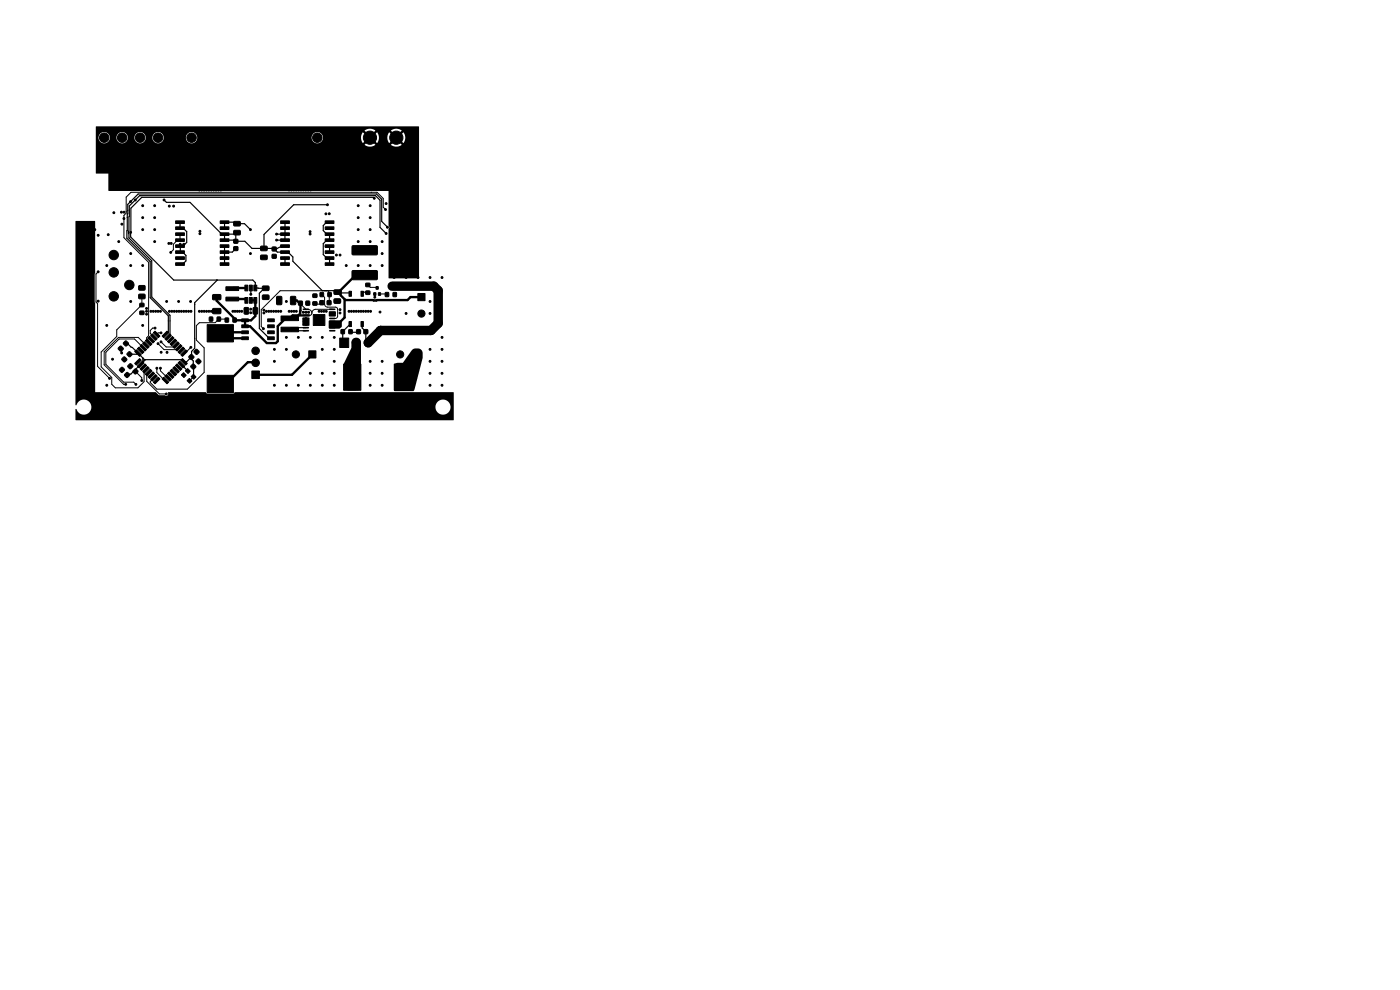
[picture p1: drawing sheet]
<svg xmlns="http://www.w3.org/2000/svg" width="297mm" height="210mm" viewBox="0 0 297 210" stroke-linecap="round" stroke-linejoin="round" font-family="sans-serif">
<g fill="#000" stroke="#000" stroke-width=".21">
<path d="M37.3 55.7h1.8v.6h-1.8zM37.3 54.5h1.8v.5h-1.8zM37.3 53.2h1.8v.6h-1.8zM37.3 51.9h1.8v.6h-1.8zM37.3 50.7h1.8v.5h-1.8zM37.3 49.4h1.8v.5h-1.8zM37.3 48.1h1.8v.6h-1.8zM37.3 46.9h1.8v.5h-1.8zM46.7 46.9h1.9v.5h-1.9zM46.7 48.1h1.9v.6h-1.9zM46.7 49.4h1.9v.5h-1.9zM46.7 50.7h1.9v.5h-1.9z"/>
<path d="M46.7 51.9h1.9v.6h-1.9zM46.7 53.2h1.9v.6h-1.9zM46.7 54.5h1.9v.5h-1.9zM46.7 55.7h1.9v.6h-1.9zM49.6 52.3h.8v.8h-.8zM49.6 50.8h.8v.8h-.8zM49.6 47h1.2l.2 .2v.6l-.2 .2-1.1-.1-.1-.2zM49.6 48.9h1.2l.2 .2v.6l-.2 .2-1.1-.1-.1-.2zM55.3 54.2l1.3-.1 .1 .2v.6l-.2 .2h-1.1l-.1-.3zM55.3 52.3l1.3-.1 .1 .2v.6l-.2 .2h-1.1l-.1-.3zM57.8 54h.8v.8h-.8zM57.8 52.4h.8v.8h-.8z"/>
<path d="M59.5 55.7h1.9v.6h-1.9zM59.5 54.5h1.9v.5h-1.9zM59.5 53.2h1.9v.6h-1.9zM59.5 51.9h1.9v.6h-1.9zM59.5 50.7h1.9v.5h-1.9zM59.5 49.4h1.9v.5h-1.9zM59.5 48.1h1.9v.6h-1.9zM59.5 46.9h1.9v.5h-1.9zM69 46.9h1.8v.5h-1.8zM69 48.1h1.8v.6h-1.8zM69 49.4h1.8v.5h-1.8zM69 50.7h1.8v.5h-1.8z"/>
<path d="M69 51.9h1.8v.6h-1.8zM69 53.2h1.8v.6h-1.8zM69 54.5h1.8v.5h-1.8zM69 55.7h1.8v.6h-1.8zM74.7 57.5l5.2-.1 .2 .2-.1 1.6-.2 .2-5-.1-.1-.2zM74.7 52.2l5.2-.1 .2 .3-.1 1.5-.2 .2h-5l-.1-.3zM25.4 78.3l.5-.4 .5 .5-.5 .6-.5-.4zM25.1 73.8l.6-.4 .5 .7-.7 .4-.4-.5zM26.2 75.7h.2l.5 .5-.4 .6-.7-.5zM26.5 72.4l.3-.1 .5 .5-.5 .6-.6-.5zM27.1 77.6l.6-.5 .5 .6-.6 .6-.5-.4zM27.3 74.6h.2l.5 .5-.4 .6-.7-.5z"/>
<path d="M28.2 78.6l.6-.4 .5 .6-.6 .6-.5-.4zM28.6 74.6l.3-.4 1.1 1-.4 .4zM28.6 77.1l1-1 .4 .3-1.1 1.1zM29.1 74l.4-.4 1 1.1-.3 .3zM29.7 64.4h.8v.6h-.8zM29.7 66h.8v.7h-.8zM29.1 77.7l1.1-1.1 .3 .4-1 1zM29.5 60.6h1.1l.2 .2v.6l-.3 .2h-.9l-.2-.3zM29.5 62.4h1.1l.2 .2v.6l-.3 .2h-.9l-.2-.2zM30.1 73.1l1 1-.4 .4-1-1.1zM30.7 77.2l.4 .4-1 1-.4-.4zM30.6 72.5l1.1 1-.4 .4-1-1z"/>
<path d="M31.3 77.8l.4 .3-1.1 1.1-.3-.4zM31.2 71.9l1 1.1-.3 .3-1.1-1zM31.9 78.3l.3 .4-1 1-.4-.3zM31.4 71.7l.4-.3 1 1-.4 .4zM32.4 78.9l.4 .3-1 1.1-.4-.4zM32 71.2l.3-.4 1.1 1-.4 .4zM33 79.5l.4 .3-1.1 1.1-.3-.4zM32.5 70.6l.4-.4 1 1.1-.3 .3zM34.4 71.3l1-1.1 .4 .4-1.1 1zM35 71.8l1-1 .4 .4-1.1 1zM36.6 71.4l.3 .3-1 1.1-.4-.4zM36.1 78.7l.3-.4 1.1 1.1-.4 .3z"/>
<path d="M37.1 71.9l.4 .4-1.1 1-.3-.3zM37 77.8l1.1 1-.4 .4-1.1-1.1zM37.7 72.5l.4 .4-1.1 1-.4-.4zM37.6 77.2l1 1-.3 .4-1.1-1zM38.3 73.1l.3 .3-1 1.1-.4-.4zM37.8 77l.3-.4 1.1 1.1-.4 .3zM37.8 74.7l1-1.1 .4 .4-1.1 1zM38.3 76.4l.4-.3 1 1-.3 .4zM38.3 75.2l1.1-1 .3 .4-1 1zM39.8 78.2l.6 .5-.5 .5-.6-.5zM40.4 75.2h.3l.4 .5-.4 .6-.6-.5zM40.5 77.6l.6-.4 .4 .7-.6 .4-.4-.5z"/>
<path d="M41.5 74.1h.3l.4 .5-.4 .6-.6-.5zM41.6 76.5l.6-.4 .4 .7-.6 .4-.4-.5zM44 68.9h5.5v3.6h-5.5zM44 79.6h5.5v3.7h-5.5zM44.4 67.3h.7v.8h-.7zM45.1 65.5l1.6-.1 .2 .3v.7l-.3 .2-1.4-.1-.1-.2zM45.1 62.5h1.6l.2 .2v.8l-.3 .1h-1.4l-.1-.2zM46.1 67.3h.7v.8h-.7zM47.9 60.8h2.7v.8h-2.7zM47.9 63h2.7v.8h-2.7zM47.8 67.5h.7v.8h-.7zM49.4 67.5h.7v.8h-.7z"/>
<path d="M52 60.5h.6v1.2h-.6zM52 63.1h.6v1.2h-.6zM51.3 71.5h1.4v.6h-1.4zM51.3 70.2h1.4v.6h-1.4zM51.3 68.9h1.4v.6h-1.4zM51.3 67.6h1.4v.6h-1.4zM51.8 65.3l.7-.1 .2 .2 .1 1-.2 .2-.6 .1-.2-.2zM52.9 60.5h.6v1.2h-.6zM52.9 63.1h.6v1.2h-.6zM53.9 60.5h.6v1.2h-.6zM53.9 63.1h.6v1.2h-.6zM53.7 65.3l.7-.1 .2 .2 .1 1-.2 .2-.6 .1-.2-.2z"/>
<path d="M53.4 78.7h1.6v1.6h-1.6zM55.7 60.7h1.2l.2 .2v.6l-.3 .2-1-.1-.2-.2zM55.7 62.6h1.2l.2 .2v.6l-.3 .2-1-.1-.2-.2zM56.8 67.6h1.4v.6h-1.4zM56.8 68.9h1.4v.6h-1.4zM56.8 70.2h1.4v.6h-1.4zM56.8 71.5h1.4v.6h-1.4zM58.7 62.9h.9l.2 .1v1.4l-.1 .2-.8 .1-.2-.2zM59.6 67h3.7v1h-3.7zM59.6 69.4h3.7v1h-3.7zM61.7 62.9h.8l.2 .1 .1 1.4-.2 .2-.7 .1-.3-.2zM63.4 63.9h.7v.8h-.7z"/>
<path d="M64.9 63.9h.8v.8h-.8zM66.5 66.7h2.4v2.3h-2.4zM65.5 74.4h1.5v1.5h-1.5zM66.4 62.4h.8v.7h-.8zM66.4 64h.8v.7h-.8zM67.9 63.8h.7v.8h-.7zM67.9 62.1h.7v.8h-.7zM69.4 63.8h.8v.8h-.8zM69.6 62.1h.7v.8h-.7zM70.9 61.5h1.2l.2 .2v.6l-.3 .2-1-.1-.2-.2zM70.9 63.4h1.2l.2 .2v.6l-.3 .2-1-.1-.2-.2zM72.1 71.7h1.9v2h-1.9z"/>
<path d="M72.4 69.9h.6v.9h-.6zM74 69.9h.7v.9h-.7zM74 61.8h.5v1.1h-.5zM74 68.2h.5v1.1h-.5zM75.7 69.9h.7v.9h-.7zM76.6 61.8h.5v1.1h-.5zM76.6 68.2h.5v1.1h-.5zM77.2 69.9h.8v.9h-.8zM77.6 61.7h.8v.7h-.8zM77.6 60.1h.8v.7h-.8zM79.3 62.1h.4v.5h-.4zM79.8 60.8h.4v.5h-.4z"/>
<path d="M80.3 62.1h.4v.5h-.4zM81.8 62.1h.6v.8h-.6zM83.4 62.1h.7v.8h-.7zM88.6 62.3h1.6v1.5h-1.6zM87.6 74.4h1.6v1.5h-1.6zM26.8 79h.3l.4 .5-.6 .6-.5-.5zM32.5 81.1l1.1-1.1 .3 .4-1 1zM34.4 80.4l.3-.4 1.1 1.1-.4 .3zM35.3 79.5l1.1 1-.4 .4-1-1.1zM35.9 78.9l1 1-.3 .4-1.1-1.1zM38.5 79.5l.4-.4 .6 .5-.5 .5zM40.2 80.3l.5 .5-.5 .5-.5-.5z"/>
<path d="M41 79.4l.6 .6-.5 .4-.6-.5zM72.9 77.2h3.7v5.6h-3.7zM83.6 77.2h3.7v5.6h-3.7z"/>
<circle cx="22.1" cy="29.2" r="1"/>
<circle cx="22.6" cy="36" r=".2"/>
<circle cx="25.9" cy="29.2" r="1"/>
<circle cx="27.7" cy="38.5" r=".2"/>
<circle cx="27.7" cy="36" r=".2"/>
<circle cx="27.7" cy="33.5" r=".2"/>
<circle cx="27.7" cy="30.9" r=".2"/>
<circle cx="27.7" cy="28.4" r=".2"/>
<circle cx="29.7" cy="29.2" r="1"/>
<circle cx="31.6" cy="38.6" r=".2"/>
<circle cx="31.6" cy="39.3" r=".2"/>
<circle cx="33.5" cy="29.2" r="1"/>
<circle cx="35.4" cy="28.4" r=".2"/>
<circle cx="35.4" cy="30.9" r=".2"/>
<circle cx="35.4" cy="36" r=".2"/>
<circle cx="35.4" cy="33.5" r=".2"/>
<circle cx="37.9" cy="36" r=".2"/>
<circle cx="37.9" cy="33.5" r=".2"/>
<circle cx="37.9" cy="30.9" r=".2"/>
<circle cx="37.9" cy="28.4" r=".2"/>
<circle cx="38.4" cy="39.3" r=".2"/>
<circle cx="38.4" cy="38.6" r=".2"/>
<circle cx="40.4" cy="30.9" r=".2"/>
<circle cx="40.4" cy="38.5" r=".2"/>
<circle cx="40.4" cy="36" r=".2"/>
<circle cx="40.4" cy="33.5" r=".2"/>
<circle cx="40.6" cy="29.2" r="1"/>
<circle cx="43" cy="36" r=".2"/>
<circle cx="43" cy="30.9" r=".2"/>
<circle cx="43" cy="33.5" r=".2"/>
<circle cx="43" cy="38.5" r=".2"/>
<circle cx="45.5" cy="38.5" r=".2"/>
<circle cx="45.5" cy="36" r=".2"/>
<circle cx="45.5" cy="33.5" r=".2"/>
<circle cx="48.1" cy="36" r=".2"/>
<circle cx="48.1" cy="38.5" r=".2"/>
<circle cx="48.1" cy="33.5" r=".2"/>
<circle cx="60.8" cy="36" r=".2"/>
<circle cx="60.8" cy="33.5" r=".2"/>
<circle cx="60.8" cy="38.5" r=".2"/>
<circle cx="63.3" cy="38.5" r=".2"/>
<circle cx="63.3" cy="36" r=".2"/>
<circle cx="63.3" cy="33.5" r=".2"/>
<circle cx="65.8" cy="36" r=".2"/>
<circle cx="65.8" cy="38.5" r=".2"/>
<circle cx="65.8" cy="30.9" r=".2"/>
<circle cx="65.8" cy="33.5" r=".2"/>
<circle cx="67.3" cy="29.2" r="1"/>
<circle cx="68.4" cy="30.9" r=".2"/>
<circle cx="68.4" cy="33.5" r=".2"/>
<circle cx="68.4" cy="38.5" r=".2"/>
<circle cx="68.4" cy="36" r=".2"/>
<circle cx="70.9" cy="30.9" r=".2"/>
<circle cx="70.9" cy="33.5" r=".2"/>
<circle cx="70.9" cy="28.4" r=".2"/>
<circle cx="70.9" cy="36" r=".2"/>
<circle cx="71.5" cy="38.4" r=".2"/>
<circle cx="71.5" cy="39.1" r=".2"/>
<circle cx="73.5" cy="30.9" r=".2"/>
<circle cx="73.5" cy="28.4" r=".2"/>
<circle cx="73.5" cy="33.5" r=".2"/>
<circle cx="73.5" cy="36" r=".2"/>
<circle cx="76" cy="33.5" r=".2"/>
<circle cx="76" cy="30.9" r=".2"/>
<circle cx="76" cy="36" r=".2"/>
<circle cx="76" cy="38.5" r=".2"/>
<circle cx="76" cy="28.4" r=".2"/>
<circle cx="78.5" cy="29.2" r="1.4"/>
<circle cx="78.5" cy="33.5" r=".2"/>
<circle cx="78.5" cy="36" r=".2"/>
<circle cx="78.5" cy="38.5" r=".2"/>
<circle cx="81.1" cy="30.9" r=".2"/>
<circle cx="81.1" cy="28.4" r=".2"/>
<circle cx="81.1" cy="33.5" r=".2"/>
<circle cx="81.1" cy="38.5" r=".2"/>
<circle cx="81.1" cy="36" r=".2"/>
<circle cx="83.6" cy="38.5" r=".2"/>
<circle cx="83.6" cy="36" r=".2"/>
<circle cx="83.6" cy="33.5" r=".2"/>
<circle cx="84.1" cy="29.2" r="1.4"/>
<circle cx="86.2" cy="36" r=".2"/>
<circle cx="86.2" cy="38.5" r=".2"/>
<circle cx="86.2" cy="30.9" r=".2"/>
<circle cx="86.2" cy="33.5" r=".2"/>
<circle cx="17.6" cy="51.2" r=".2"/>
<circle cx="17.6" cy="58.9" r=".2"/>
<circle cx="20.1" cy="48.7" r=".2"/>
<circle cx="20.8" cy="57.7" r=".2"/>
<circle cx="20.8" cy="49.9" r=".2"/>
<circle cx="22.6" cy="56.3" r=".2"/>
<circle cx="23" cy="49.8" r=".2"/>
<circle cx="24.1" cy="57.8" r="1"/>
<circle cx="24.1" cy="54.1" r="1"/>
<circle cx="24.2" cy="45.1" r=".2"/>
<circle cx="25.2" cy="51.2" r=".2"/>
<circle cx="25.8" cy="45" r=".2"/>
<circle cx="25.9" cy="47.5" r=".2"/>
<circle cx="26.3" cy="46.4" r=".2"/>
<circle cx="26.3" cy="45" r=".2"/>
<circle cx="27.7" cy="42.8" r=".2"/>
<circle cx="27.7" cy="49.3" r=".2"/>
<circle cx="27.7" cy="56.3" r=".2"/>
<circle cx="27.7" cy="53.8" r=".2"/>
<circle cx="28.7" cy="42.4" r=".2"/>
<circle cx="30.3" cy="43.6" r=".2"/>
<circle cx="30.3" cy="56.3" r=".2"/>
<circle cx="30.3" cy="46.2" r=".2"/>
<circle cx="30.3" cy="48.7" r=".2"/>
<circle cx="32.8" cy="43.6" r=".2"/>
<circle cx="32.8" cy="51.2" r=".2"/>
<circle cx="32.8" cy="46.2" r=".2"/>
<circle cx="32.8" cy="48.7" r=".2"/>
<circle cx="34.8" cy="42.4" r=".2"/>
<circle cx="35.8" cy="51.6" r=".2"/>
<circle cx="35.9" cy="43.7" r=".2"/>
<circle cx="36.2" cy="53.5" r=".2"/>
<circle cx="36.3" cy="51.6" r=".2"/>
<circle cx="36.8" cy="43.7" r=".2"/>
<circle cx="38.2" cy="51.8" r=".2"/>
<circle cx="39" cy="51.8" r=".2"/>
<circle cx="42.3" cy="40.3" r=".2"/>
<circle cx="42.4" cy="49.1" r=".2"/>
<circle cx="42.4" cy="49.6" r=".2"/>
<circle cx="42.8" cy="40.3" r=".2"/>
<circle cx="43.3" cy="40.3" r=".2"/>
<circle cx="43.8" cy="40.3" r=".2"/>
<circle cx="44.3" cy="40.3" r=".2"/>
<circle cx="44.8" cy="40.3" r=".2"/>
<circle cx="45.3" cy="40.3" r=".2"/>
<circle cx="45.8" cy="40.3" r=".2"/>
<circle cx="46.3" cy="40.3" r=".2"/>
<circle cx="46.9" cy="40.3" r=".2"/>
<circle cx="47.1" cy="54.7" r=".2"/>
<circle cx="48.1" cy="54.7" r=".2"/>
<circle cx="50" cy="52.7" r=".2"/>
<circle cx="53.1" cy="53.8" r=".2"/>
<circle cx="53.1" cy="48.7" r=".2"/>
<circle cx="56" cy="54.6" r=".2"/>
<circle cx="58.2" cy="54.4" r=".2"/>
<circle cx="58.7" cy="49.7" r=".2"/>
<circle cx="58.7" cy="50.9" r=".2"/>
<circle cx="60.4" cy="54.8" r=".2"/>
<circle cx="61.3" cy="40.3" r=".2"/>
<circle cx="61.8" cy="40.3" r=".2"/>
<circle cx="62.3" cy="40.3" r=".2"/>
<circle cx="62.8" cy="40.3" r=".2"/>
<circle cx="63.3" cy="40.3" r=".2"/>
<circle cx="63.9" cy="40.3" r=".2"/>
<circle cx="64.4" cy="40.3" r=".2"/>
<circle cx="64.9" cy="40.3" r=".2"/>
<circle cx="65.4" cy="40.3" r=".2"/>
<circle cx="65.8" cy="49.7" r=".2"/>
<circle cx="65.8" cy="49.1" r=".2"/>
<circle cx="65.9" cy="40.3" r=".2"/>
<circle cx="69.1" cy="45.4" r=".2"/>
<circle cx="69.2" cy="52.3" r=".2"/>
<circle cx="69.3" cy="54.7" r=".2"/>
<circle cx="69.5" cy="43.4" r=".2"/>
<circle cx="69.8" cy="54.7" r=".2"/>
<circle cx="69.8" cy="45.3" r=".2"/>
<circle cx="69.8" cy="52.3" r=".2"/>
<circle cx="71.4" cy="54.1" r=".2"/>
<circle cx="72.1" cy="54.1" r=".2"/>
<circle cx="73.5" cy="56.3" r=".2"/>
<circle cx="75.7" cy="53.1" r=".3"/>
<circle cx="76" cy="51.2" r=".2"/>
<circle cx="76" cy="46.2" r=".2"/>
<circle cx="76" cy="56.3" r=".2"/>
<circle cx="76" cy="43.6" r=".2"/>
<circle cx="76" cy="48.7" r=".2"/>
<circle cx="76.9" cy="53.1" r=".3"/>
<circle cx="78.2" cy="53.1" r=".3"/>
<circle cx="78.5" cy="51.2" r=".2"/>
<circle cx="78.5" cy="46.2" r=".2"/>
<circle cx="78.5" cy="56.3" r=".2"/>
<circle cx="78.5" cy="48.7" r=".2"/>
<circle cx="78.5" cy="43.6" r=".2"/>
<circle cx="79.4" cy="42.1" r=".2"/>
<circle cx="79.5" cy="53.1" r=".3"/>
<circle cx="81.1" cy="51.2" r=".2"/>
<circle cx="81.1" cy="56.3" r=".2"/>
<circle cx="81.1" cy="53.8" r=".2"/>
<circle cx="81.8" cy="44.4" r=".2"/>
<circle cx="81.9" cy="49.5" r=".2"/>
<circle cx="81.9" cy="43.2" r=".2"/>
<circle cx="82.2" cy="48.2" r=".2"/>
<circle cx="83.6" cy="48.7" r=".2"/>
<circle cx="83.6" cy="56.3" r=".2"/>
<circle cx="83.6" cy="58.9" r=".2"/>
<circle cx="83.6" cy="53.8" r=".2"/>
<circle cx="83.6" cy="51.2" r=".2"/>
<circle cx="83.6" cy="43.6" r=".2"/>
<circle cx="84.1" cy="45.6" r=".2"/>
<circle cx="86.2" cy="58.9" r=".2"/>
<circle cx="86.2" cy="56.3" r=".2"/>
<circle cx="86.2" cy="51.2" r=".2"/>
<circle cx="86.2" cy="53.8" r=".2"/>
<circle cx="88.7" cy="58.9" r=".2"/>
<circle cx="91.2" cy="58.9" r=".2"/>
<circle cx="93.8" cy="58.9" r=".2"/>
<circle cx="17.6" cy="74.1" r=".2"/>
<circle cx="17.6" cy="61.4" r=".2"/>
<circle cx="17.6" cy="76.6" r=".2"/>
<circle cx="17.6" cy="63.9" r=".2"/>
<circle cx="17.6" cy="71.6" r=".2"/>
<circle cx="17.6" cy="79.2" r=".2"/>
<circle cx="20.8" cy="63.9" r=".2"/>
<circle cx="22.6" cy="69" r=".2"/>
<circle cx="23.9" cy="76.2" r=".2"/>
<circle cx="24.1" cy="62.9" r="1"/>
<circle cx="25.8" cy="74.9" r=".2"/>
<circle cx="25.9" cy="78.5" r=".2"/>
<circle cx="26.4" cy="76.2" r=".2"/>
<circle cx="27.4" cy="60.5" r="1"/>
<circle cx="27.7" cy="77.7" r=".2"/>
<circle cx="27.7" cy="63.9" r=".2"/>
<circle cx="29.3" cy="76.8" r=".2"/>
<circle cx="30.1" cy="66.3" r=".2"/>
<circle cx="30.1" cy="61.1" r=".2"/>
<circle cx="30.3" cy="69" r=".2"/>
<circle cx="30.4" cy="77.9" r=".2"/>
<circle cx="31.1" cy="66" r=".2"/>
<circle cx="31.1" cy="66.6" r=".2"/>
<circle cx="31.1" cy="65.4" r=".2"/>
<circle cx="31.7" cy="79.9" r=".2"/>
<circle cx="32" cy="66" r=".2"/>
<circle cx="32.5" cy="66" r=".2"/>
<circle cx="32.9" cy="69.6" r=".2"/>
<circle cx="33" cy="66" r=".2"/>
<circle cx="33.3" cy="78.1" r=".2"/>
<circle cx="33.5" cy="66" r=".2"/>
<circle cx="33.5" cy="72.9" r=".2"/>
<circle cx="34" cy="66" r=".2"/>
<circle cx="34" cy="78.1" r=".2"/>
<circle cx="34.2" cy="72.5" r=".2"/>
<circle cx="34.2" cy="70.6" r=".2"/>
<circle cx="34.2" cy="74.7" r=".2"/>
<circle cx="35.4" cy="63.9" r=".2"/>
<circle cx="35.4" cy="74.8" r=".2"/>
<circle cx="35.9" cy="66" r=".2"/>
<circle cx="36.2" cy="79.5" r=".2"/>
<circle cx="36.4" cy="66" r=".2"/>
<circle cx="37" cy="66" r=".2"/>
<circle cx="37" cy="79.2" r=".2"/>
<circle cx="37.3" cy="78.5" r=".2"/>
<circle cx="37.5" cy="66" r=".2"/>
<circle cx="37.9" cy="63.9" r=".2"/>
<circle cx="38" cy="66" r=".2"/>
<circle cx="38.5" cy="66" r=".2"/>
<circle cx="39" cy="66" r=".2"/>
<circle cx="39" cy="79.6" r=".2"/>
<circle cx="39.5" cy="66" r=".2"/>
<circle cx="40" cy="66" r=".2"/>
<circle cx="40.4" cy="63.9" r=".2"/>
<circle cx="40.5" cy="73.7" r=".2"/>
<circle cx="40.5" cy="66" r=".2"/>
<circle cx="41.7" cy="74.7" r=".2"/>
<circle cx="42.2" cy="76.7" r=".2"/>
<circle cx="42.3" cy="66" r=".2"/>
<circle cx="42.8" cy="66" r=".2"/>
<circle cx="43.3" cy="66" r=".2"/>
<circle cx="43.8" cy="66" r=".2"/>
<circle cx="44.3" cy="66" r=".2"/>
<circle cx="44.8" cy="66" r=".2"/>
<circle cx="44.8" cy="67.7" r=".2"/>
<circle cx="45.3" cy="66" r=".2"/>
<circle cx="45.8" cy="66" r=".2"/>
<circle cx="46.4" cy="66" r=".2"/>
<circle cx="49.4" cy="66" r=".2"/>
<circle cx="49.9" cy="66" r=".2"/>
<circle cx="50.3" cy="66" r=".2"/>
<circle cx="50.8" cy="66" r=".2"/>
<circle cx="51.3" cy="66" r=".2"/>
<circle cx="52.3" cy="65.6" r=".2"/>
<circle cx="52.3" cy="66.3" r=".2"/>
<circle cx="53.2" cy="66.3" r=".2"/>
<circle cx="53.2" cy="65.6" r=".2"/>
<circle cx="53.2" cy="62.4" r=".2"/>
<circle cx="54.2" cy="77" r=".8"/>
<circle cx="54.2" cy="74.4" r=".8"/>
<circle cx="55.9" cy="69.7" r=".2"/>
<circle cx="56" cy="66.4" r=".2"/>
<circle cx="56" cy="65.8" r=".2"/>
<circle cx="56" cy="63" r=".2"/>
<circle cx="56.5" cy="66" r=".2"/>
<circle cx="56.8" cy="63" r=".2"/>
<circle cx="57" cy="66" r=".2"/>
<circle cx="57.5" cy="67.9" r=".2"/>
<circle cx="57.5" cy="70.5" r=".2"/>
<circle cx="57.5" cy="66" r=".2"/>
<circle cx="58" cy="66" r=".2"/>
<circle cx="58.2" cy="76.6" r=".2"/>
<circle cx="58.2" cy="74.1" r=".2"/>
<circle cx="58.5" cy="66" r=".2"/>
<circle cx="59.1" cy="66" r=".2"/>
<circle cx="59.2" cy="64.1" r=".2"/>
<circle cx="59.2" cy="63.3" r=".2"/>
<circle cx="59.6" cy="66" r=".2"/>
<circle cx="60.8" cy="74.1" r=".2"/>
<circle cx="60.8" cy="63.9" r=".2"/>
<circle cx="60.8" cy="71.6" r=".2"/>
<circle cx="61.3" cy="66" r=".2"/>
<circle cx="61.8" cy="66" r=".2"/>
<circle cx="62.4" cy="66" r=".2"/>
<circle cx="62.8" cy="75.2" r=".76"/>
<circle cx="62.9" cy="66" r=".2"/>
<circle cx="63.3" cy="71.6" r=".2"/>
<circle cx="64.3" cy="66.2" r=".2"/>
<circle cx="64.9" cy="67.6" r=".2"/>
<circle cx="64.9" cy="68.9" r=".2"/>
<circle cx="64.9" cy="68.2" r=".2"/>
<circle cx="64.9" cy="66.2" r=".2"/>
<circle cx="65.4" cy="64.4" r=".2"/>
<circle cx="65.5" cy="66.2" r=".2"/>
<circle cx="65.8" cy="79.2" r=".2"/>
<circle cx="65.8" cy="71.6" r=".2"/>
<circle cx="66.8" cy="62.7" r=".2"/>
<circle cx="67" cy="68.1" r=".2"/>
<circle cx="67.7" cy="67.5" r=".2"/>
<circle cx="67.7" cy="66" r=".2"/>
<circle cx="67.7" cy="68.7" r=".2"/>
<circle cx="68.2" cy="66" r=".2"/>
<circle cx="68.4" cy="68.1" r=".2"/>
<circle cx="68.4" cy="71.6" r=".2"/>
<circle cx="68.4" cy="74.1" r=".2"/>
<circle cx="68.4" cy="79.2" r=".2"/>
<circle cx="68.7" cy="66" r=".2"/>
<circle cx="69.2" cy="66" r=".2"/>
<circle cx="70.2" cy="66.5" r=".2"/>
<circle cx="70.9" cy="79.2" r=".2"/>
<circle cx="70.9" cy="71.6" r=".2"/>
<circle cx="70.9" cy="74.1" r=".2"/>
<circle cx="70.9" cy="76.6" r=".2"/>
<circle cx="70.9" cy="66.5" r=".2"/>
<circle cx="71.1" cy="63.9" r=".2"/>
<circle cx="71.6" cy="63.9" r=".2"/>
<circle cx="72.1" cy="63.9" r=".2"/>
<circle cx="72.1" cy="66.4" r=".2"/>
<circle cx="72.1" cy="65.7" r=".2"/>
<circle cx="74" cy="66" r=".2"/>
<circle cx="74.5" cy="66" r=".2"/>
<circle cx="75.1" cy="66" r=".2"/>
<circle cx="75.6" cy="66" r=".2"/>
<circle cx="76.1" cy="66" r=".2"/>
<circle cx="76.6" cy="66" r=".2"/>
<circle cx="77.1" cy="66" r=".2"/>
<circle cx="77.6" cy="66" r=".2"/>
<circle cx="78.1" cy="66" r=".2"/>
<circle cx="78.5" cy="79.2" r=".2"/>
<circle cx="78.5" cy="76.6" r=".2"/>
<circle cx="78.6" cy="66" r=".2"/>
<circle cx="79.5" cy="63.1" r=".2"/>
<circle cx="80.6" cy="66.2" r=".2"/>
<circle cx="81.1" cy="79.2" r=".2"/>
<circle cx="81.1" cy="76.6" r=".2"/>
<circle cx="83.2" cy="60.3" r=".2"/>
<circle cx="83.2" cy="61" r=".2"/>
<circle cx="83.8" cy="62.4" r=".2"/>
<circle cx="84.5" cy="60.3" r=".2"/>
<circle cx="84.5" cy="61" r=".2"/>
<circle cx="84.9" cy="75.2" r=".76"/>
<circle cx="86.2" cy="66.5" r=".2"/>
<circle cx="89.4" cy="66.5" r=".76"/>
<circle cx="91.2" cy="79.2" r=".2"/>
<circle cx="91.2" cy="76.6" r=".2"/>
<circle cx="91.2" cy="63.9" r=".2"/>
<circle cx="91.2" cy="74.1" r=".2"/>
<circle cx="91.2" cy="66.5" r=".2"/>
<circle cx="93.8" cy="71.6" r=".2"/>
<circle cx="93.8" cy="74.1" r=".2"/>
<circle cx="93.8" cy="76.6" r=".2"/>
<circle cx="93.8" cy="79.2" r=".2"/>
<circle cx="20.1" cy="86.8" r=".2"/>
<circle cx="20.1" cy="84.3" r=".2"/>
<circle cx="22.6" cy="86.8" r=".2"/>
<circle cx="22.6" cy="84.3" r=".2"/>
<circle cx="22.6" cy="81.7" r=".2"/>
<circle cx="23.2" cy="80.3" r=".2"/>
<circle cx="25.2" cy="84.3" r=".2"/>
<circle cx="25.2" cy="86.8" r=".2"/>
<circle cx="26.7" cy="86.4" r=".2"/>
<circle cx="26.7" cy="81.5" r=".2"/>
<circle cx="28.7" cy="86.4" r=".2"/>
<circle cx="28.8" cy="81.5" r=".2"/>
<circle cx="30.1" cy="80.7" r=".2"/>
<circle cx="31" cy="86.4" r=".2"/>
<circle cx="32.8" cy="86.8" r=".2"/>
<circle cx="32.8" cy="84.3" r=".2"/>
<circle cx="33.4" cy="80.5" r=".2"/>
<circle cx="35.3" cy="83.6" r=".2"/>
<circle cx="35.4" cy="86.8" r=".2"/>
<circle cx="37.9" cy="86.8" r=".2"/>
<circle cx="40.4" cy="86.8" r=".2"/>
<circle cx="43" cy="86.8" r=".2"/>
<circle cx="45.5" cy="86.8" r=".2"/>
<circle cx="48.1" cy="84.3" r=".2"/>
<circle cx="48.1" cy="86.8" r=".2"/>
<circle cx="50.6" cy="86.8" r=".2"/>
<circle cx="50.6" cy="84.3" r=".2"/>
<circle cx="53.1" cy="86.8" r=".2"/>
<circle cx="53.1" cy="84.3" r=".2"/>
<circle cx="55.7" cy="86.8" r=".2"/>
<circle cx="55.7" cy="84.3" r=".2"/>
<circle cx="58.2" cy="84.3" r=".2"/>
<circle cx="58.2" cy="81.7" r=".2"/>
<circle cx="58.2" cy="86.8" r=".2"/>
<circle cx="60.8" cy="86.8" r=".2"/>
<circle cx="60.8" cy="84.3" r=".2"/>
<circle cx="60.8" cy="81.7" r=".2"/>
<circle cx="63.3" cy="84.3" r=".2"/>
<circle cx="63.3" cy="86.8" r=".2"/>
<circle cx="63.3" cy="81.7" r=".2"/>
<circle cx="65.8" cy="84.3" r=".2"/>
<circle cx="65.8" cy="86.8" r=".2"/>
<circle cx="65.8" cy="81.7" r=".2"/>
<circle cx="68.4" cy="86.8" r=".2"/>
<circle cx="68.4" cy="84.3" r=".2"/>
<circle cx="68.4" cy="81.7" r=".2"/>
<circle cx="70.9" cy="86.8" r=".2"/>
<circle cx="70.9" cy="84.3" r=".2"/>
<circle cx="70.9" cy="81.7" r=".2"/>
<circle cx="73.5" cy="86.8" r=".2"/>
<circle cx="73.5" cy="84.3" r=".2"/>
<circle cx="76" cy="84.3" r=".2"/>
<circle cx="76" cy="86.8" r=".2"/>
<circle cx="78.5" cy="86.8" r=".2"/>
<circle cx="78.5" cy="84.3" r=".2"/>
<circle cx="78.5" cy="81.7" r=".2"/>
<circle cx="81.1" cy="86.8" r=".2"/>
<circle cx="81.1" cy="81.7" r=".2"/>
<circle cx="81.1" cy="84.3" r=".2"/>
<circle cx="83.6" cy="86.8" r=".2"/>
<circle cx="83.6" cy="84.3" r=".2"/>
<circle cx="86.2" cy="84.3" r=".2"/>
<circle cx="86.2" cy="86.8" r=".2"/>
<circle cx="88.7" cy="86.8" r=".2"/>
<circle cx="88.7" cy="84.3" r=".2"/>
<circle cx="91.2" cy="86.8" r=".2"/>
<circle cx="91.2" cy="84.3" r=".2"/>
<circle cx="91.2" cy="81.7" r=".2"/>
<circle cx="93.8" cy="81.7" r=".2"/>
</g>
<path d="M75.6 72.7v.1M78.1 72.7v.1" fill="none" stroke="#000" stroke-width="1.9"/>
<g fill="none" stroke="#000" stroke-width=".35">
<path d="M64.4 70.2h1M64.4 69.5h1M64.4 68.9h1M64.4 68.2h1M64.4 67.6h1M64.4 66.9h1M64.4 66.3h1M64.4 65.6h1M70 70.2h1M70 69.5h1M70 68.9h1M70 68.2h1"/>
<path d="M70 67.6h1M70 66.9h1M70 66.3h1M70 65.6h1"/>
</g>
<g fill="none" stroke="#000" stroke-width=".25">
<path d="M27 46.1h.1M27.1 44.7h.1M27.4 44.5h.1M29.7 41.5h.1M34.8 42.4l.5 .5h5l6.8 6.8h2.9l.3-.4M38.2 47.3v1.1h.7l.7 .7v2.3l-.8 .8M38.3 53.5h.5l.6 .7v1.2l-.6 .6h-.6M38.3 52.3l-.1 1.2M38.6 52.2h.2M38.8 52.2h.1M45.9 59.4h.1M46.1 59.4l-4.8 4.8v9.7l-.7 .6v1.7l.4 .4 .1 3.3-.9 .9"/>
<path d="M47.6 49.7v1.2h2.2l.2 .3M47.6 52.2v3.8M50 47.5l-.4-.4h-2v1.3M50 52.7l-.7 .8h-1.7M50 51.2h1.9l1.6 1.5h4.5l.8 .8h2.3l1 1v.9l6.3 6.3h2.8l.4 .3M50 49.6v1.6M50.3 47.5h1.6l1.2 1.2M58.7 50.9h1.8M58.7 49.7h1.8M60.5 52.2l-1.3 .3-.8 .6M60.5 47.1v3.9M60.5 54.7v1.3"/>
<path d="M60.5 49.7h.1M69.3 54.7h.6v1.3M69.3 54.7h.1M69.5 43.4h-7.2l-6.3 6.3v3M69.9 47.1h-.6l-.7 .7v1.1l.7 .8h.6v1.1M69.9 50.9h-.6l-.7 .8v2.3l.7 .7M70 52.2l-.2 .1 .1 1.2M70 52.2h.1M79.4 42.1l-.2-.2h-49.1l-2.3 2.3-.1 6.1 9.2 9.1h16.7l.6 .5v1.2l2.2 .1M79.5 41.5h.1M81.9 49.5l-1.3-1.3v-5.7l-.9-1h-50.1l-2.2 2.2-.2 5.4 .2 1.4 4.8 4.8v7.7l3.9 3.9v4.2l-.4 .4M82.2 48.2l-1.2-1.2v-4.7l-1.1-1.2h-50.6l-2.2 2.3-.2 7.1 5 5v7.7l3.8 3.8v3.3l-.6 .6"/>
<path d="M25.6 74l.2 .1v.8M26.7 72.9h.3l.8 .8h.3l2.6 2.6h7.9l.4 .5h.6l1-1.1M29.3 74.9l-.3 .2h-1.5M30.3 75.9v1M30.9 76.3l-2.2 2.1v.4h-.4l-.5 .5-.8 .2M38.5 77.3h.1M38.5 77.3l1.3 1.4M41.3 71.8h.1M41.3 64.5h.1M53.2 61.1v1.3M56.1 61.2l-1.1 1v7.5l2.1 2.1h.4M64.9 69.5h-3a.33 .33 0 0 0-.4 .3 .33 .33 0 0 0 .2 .4h3.2"/>
<path d="M65.4 64.5v-.1v.1M71.9 61.7l.5 .4h1.9M74.3 68.7l-1.6 1.6v2.1l.3 .3M74.4 70.4l.1 .1h1.7M76.8 68.7v.9l.8 .8v1.8l.5 .5M78.1 62h-1.1l-.2 .1M79.5 62.4v.7"/>
</g>
<g fill="none" stroke="#000" stroke-width=".21">
<path d="M20.8 57.7l-.4 .4v6l.3 .3v13.3l2.5 2.6M26.8 44.8h.1M38 52.2h.2M38.2 49.7v1.2h-.5l-.9 .9v1.2l-.6 .5M78.8 40.8h.1M81.8 44.5l-.5-.5v-1.9l-1.3-1.3h-52.2l-1 1v3.4l-.5 .5v4.7l5.2 5.3v15.5l-.4 .4v.2l.4 .4v.4M28.7 78.8l1.4 1.3v.6M29.8 74.3h.1M30.1 62.9v1.8l-5.3 5.3v1.4l-3.3 3.3v3.1l2.2 2.3v1.4l.8 .8h4.8l1.3-1.3v-2.1l.4-.4M30.4 73.8l-1.9-1.9h-3.2l-2.8 2.8v2.6l3.7 3.8h2.2l.4 .4M31 73.2l-1.7-1.6h-4.2l-3 3v2.8l4.1 4.1h.5M31.5 79l-.4 .4v1.5l2.7 2.7h1.5"/>
<path d="M32.9 69.6h-.5l-.5 .5v.6l.8 .8M33.3 78.1v.9l1.8 1.7M33.5 72.9l1.3 1.3h2.7l.4-.4M34 78.1v.6l1.7 1.5M34.2 72.5l1 1.1h1.7l.4-.4M34.2 70.6h-.6l-.4 .3M35.7 71.5h.1M40.5 73.7l-1.2 1.2h-.3M48.4 67.9l-.2-.2h-1.8l-.7 .8h-3.4l-.6 .6v3l1.6 1.7v5.2l-3.5 3.6h-6.5l-1.4-1.4v-.3l.8-.7M63.7 64.3l1.2 1.3a.96 .96 0 0 1 1.3 .7v.1M66.2 66.4l-.3 .5h-1M66.9 64.3l.2 .2h1.8"/>
<path d="M68.3 62.5l.6 .6v1.4M68.9 64.5l.1 .4 .3 .2 1.9 .1 .4 .2-.1 1.9-.3 .3h-.7M69.3 61.7h-9.9l-4 4v3.6l.5 .4M69.3 61.7l.4 .1 .1 .3v2.4M69.3 61.7h.1M69.8 64.2h.1M70.5 65.6h-3.7l-.5 .3-.1 .5M78 60.4l.5 .6 1.5 .1M80.5 62.4h1.5M80.5 62.4h.1"/>
</g>
<path d="M77.4 58.4h-2l-3.2 3.3 .1 .9 1 1.1h13.2l.6-.7h2.3M46 63v.8l4.1 4.1h3.2l.9-.9v-3.3h-1M49.3 63.4h2.7l.3 .3M52 70.5h-5.1a.86 .86 0 0 0 0 .9 .86 .86 0 0 0 .9 .4h4.2M52.3 61.1h-2.9l-.1 .1M54.2 77l-.1-.2h-1.5l-4.6 4.6h-1.3M62.2 63.8h.8l.7 .7v2l-.4 .4M65.6 66.9h-3.5l-.6 .6h-.9l-1.7 1.7v3.2l-.4 .4h-1.9l-3.6-3.6h-1v-1.3M66.3 75.2l-4.4 4.3h-7.7M73.1 63.5v3.9l-.8 .8" fill="none" stroke="#000" stroke-width=".5"/>
<path d="M83.2 60.7h8.8l1 .9v7l-1.6 1.5h-10.7l-2.6 2.6" fill="none" stroke="#000" stroke-width="2"/>
<g fill="#000">
<path d="M20.3 26.9l68.5-.1 .1 32.2h-6.5v-10.4l.2-.4-.2-.4v-7.3h-59.3l-.1-.1v-3.6h-2.6l-.1-.1v-7.5h.6a1.21 1.21 0 0 0 1.2 1.2 1.21 1.21 0 0 0 1.2-1.2h1.4a1.21 1.21 0 0 0 1.2 1.2 1.21 1.21 0 0 0 1.2-1.2h1.4a1.21 1.21 0 0 0 1.2 1.2 1.21 1.21 0 0 0 1.2-1.2h1.4a1.21 1.21 0 0 0 1.2 1.2 1.21 1.21 0 0 0 1.2-1.2h4.7a1.21 1.21 0 0 0 1.2 1.2 1.21 1.21 0 0 0 1.2-1.2h24.3a1.21 1.21 0 0 0 1.2 1.2 1.21 1.21 0 0 0 1.2-1.2h8.1l.4 1.2 .8-.8 .3 .3-.8 .8a1.88 1.88 0 0 0 2.3 0l-.8-.8 .4-.3 .8 .8 .4-1.2h1.8l.4 1.2 .8-.8 .3 .3-.8 .8a1.88 1.88 0 0 0 2.3 0l-.8-.8 .4-.3 .8 .8a1.88 1.88 0 0 0 0-2.3l-.8 .7-.4-.3 .8-.8a1.88 1.88 0 0 0-2.3 0l.8 .8-.3 .3-.8-.7-.4 1.1h-1.8l-.4-1.1-.8 .7-.4-.3 .8-.8a1.88 1.88 0 0 0-2.3 0l.8 .8-.3 .3-.8-.7-.4 1.1h-8.1a1.21 1.21 0 0 0-1.2-1.2 1.21 1.21 0 0 0-1.2 1.2h-24.3a1.21 1.21 0 0 0-1.2-1.2 1.21 1.21 0 0 0-1.2 1.2h-4.7a1.21 1.21 0 0 0-1.2-1.2 1.21 1.21 0 0 0-1.2 1.2h-1.4a1.21 1.21 0 0 0-1.2-1.2 1.21 1.21 0 0 0-1.2 1.2h-1.4a1.21 1.21 0 0 0-1.2-1.2 1.21 1.21 0 0 0-1.2 1.2h-1.4a1.21 1.21 0 0 0-1.2-1.2 1.21 1.21 0 0 0-1.2 1.2h-.6zM16 46.9h4.1l.1 .1v36.2h12.8l.7 .6 1.3 .1a.45 .45 0 0 0 .6-.1 .45 .45 0 0 0 0-.6h8l.3 .3h5.6l.3-.3h46.3l.2 .1v5.7l-.2 .2-80-.1v-2.4l.8 1 1.1 .2 1-.5 .4-1h73l.1 .6 .3 .5 .6 .3 .6 .2 .6-.2 .5-.3 .4-.5 .1-.6-.1-.7-.4-.5-.5-.3-.6-.1-.6 .1-.6 .3-.3 .5-.1 .7h-73l-.1-.7-.4-.5-.5-.3-.6-.1-1 .3-.7 .9zM64.2 67.4h1.4v1.7h-1.4zM69.8 66.1h1.4v1h-1.4zM69.8 68h2.6l.1 .2v1.1l-.6 .4h-2l-.2-.2zM74.8 71.9a1.02 1.02 0 0 1 1.1-.2 1.02 1.02 0 0 1 .7 .9v9.2a1 1 0 0 1-1 1h-1.7a1 1 0 0 1-1-1v-4.6l1.6-3.4 .1-1.4zM83.7 77.3l.6-.3h1.2l1.9-2.8 .5-.3h.8a1 1 0 0 1 1 1l-.1 1.2-1.6 6.5-.3 .4-4.1-.1v-5.4z"/>
<circle cx="30.5" cy="76.4" r=".18"/>
</g>
</svg>
